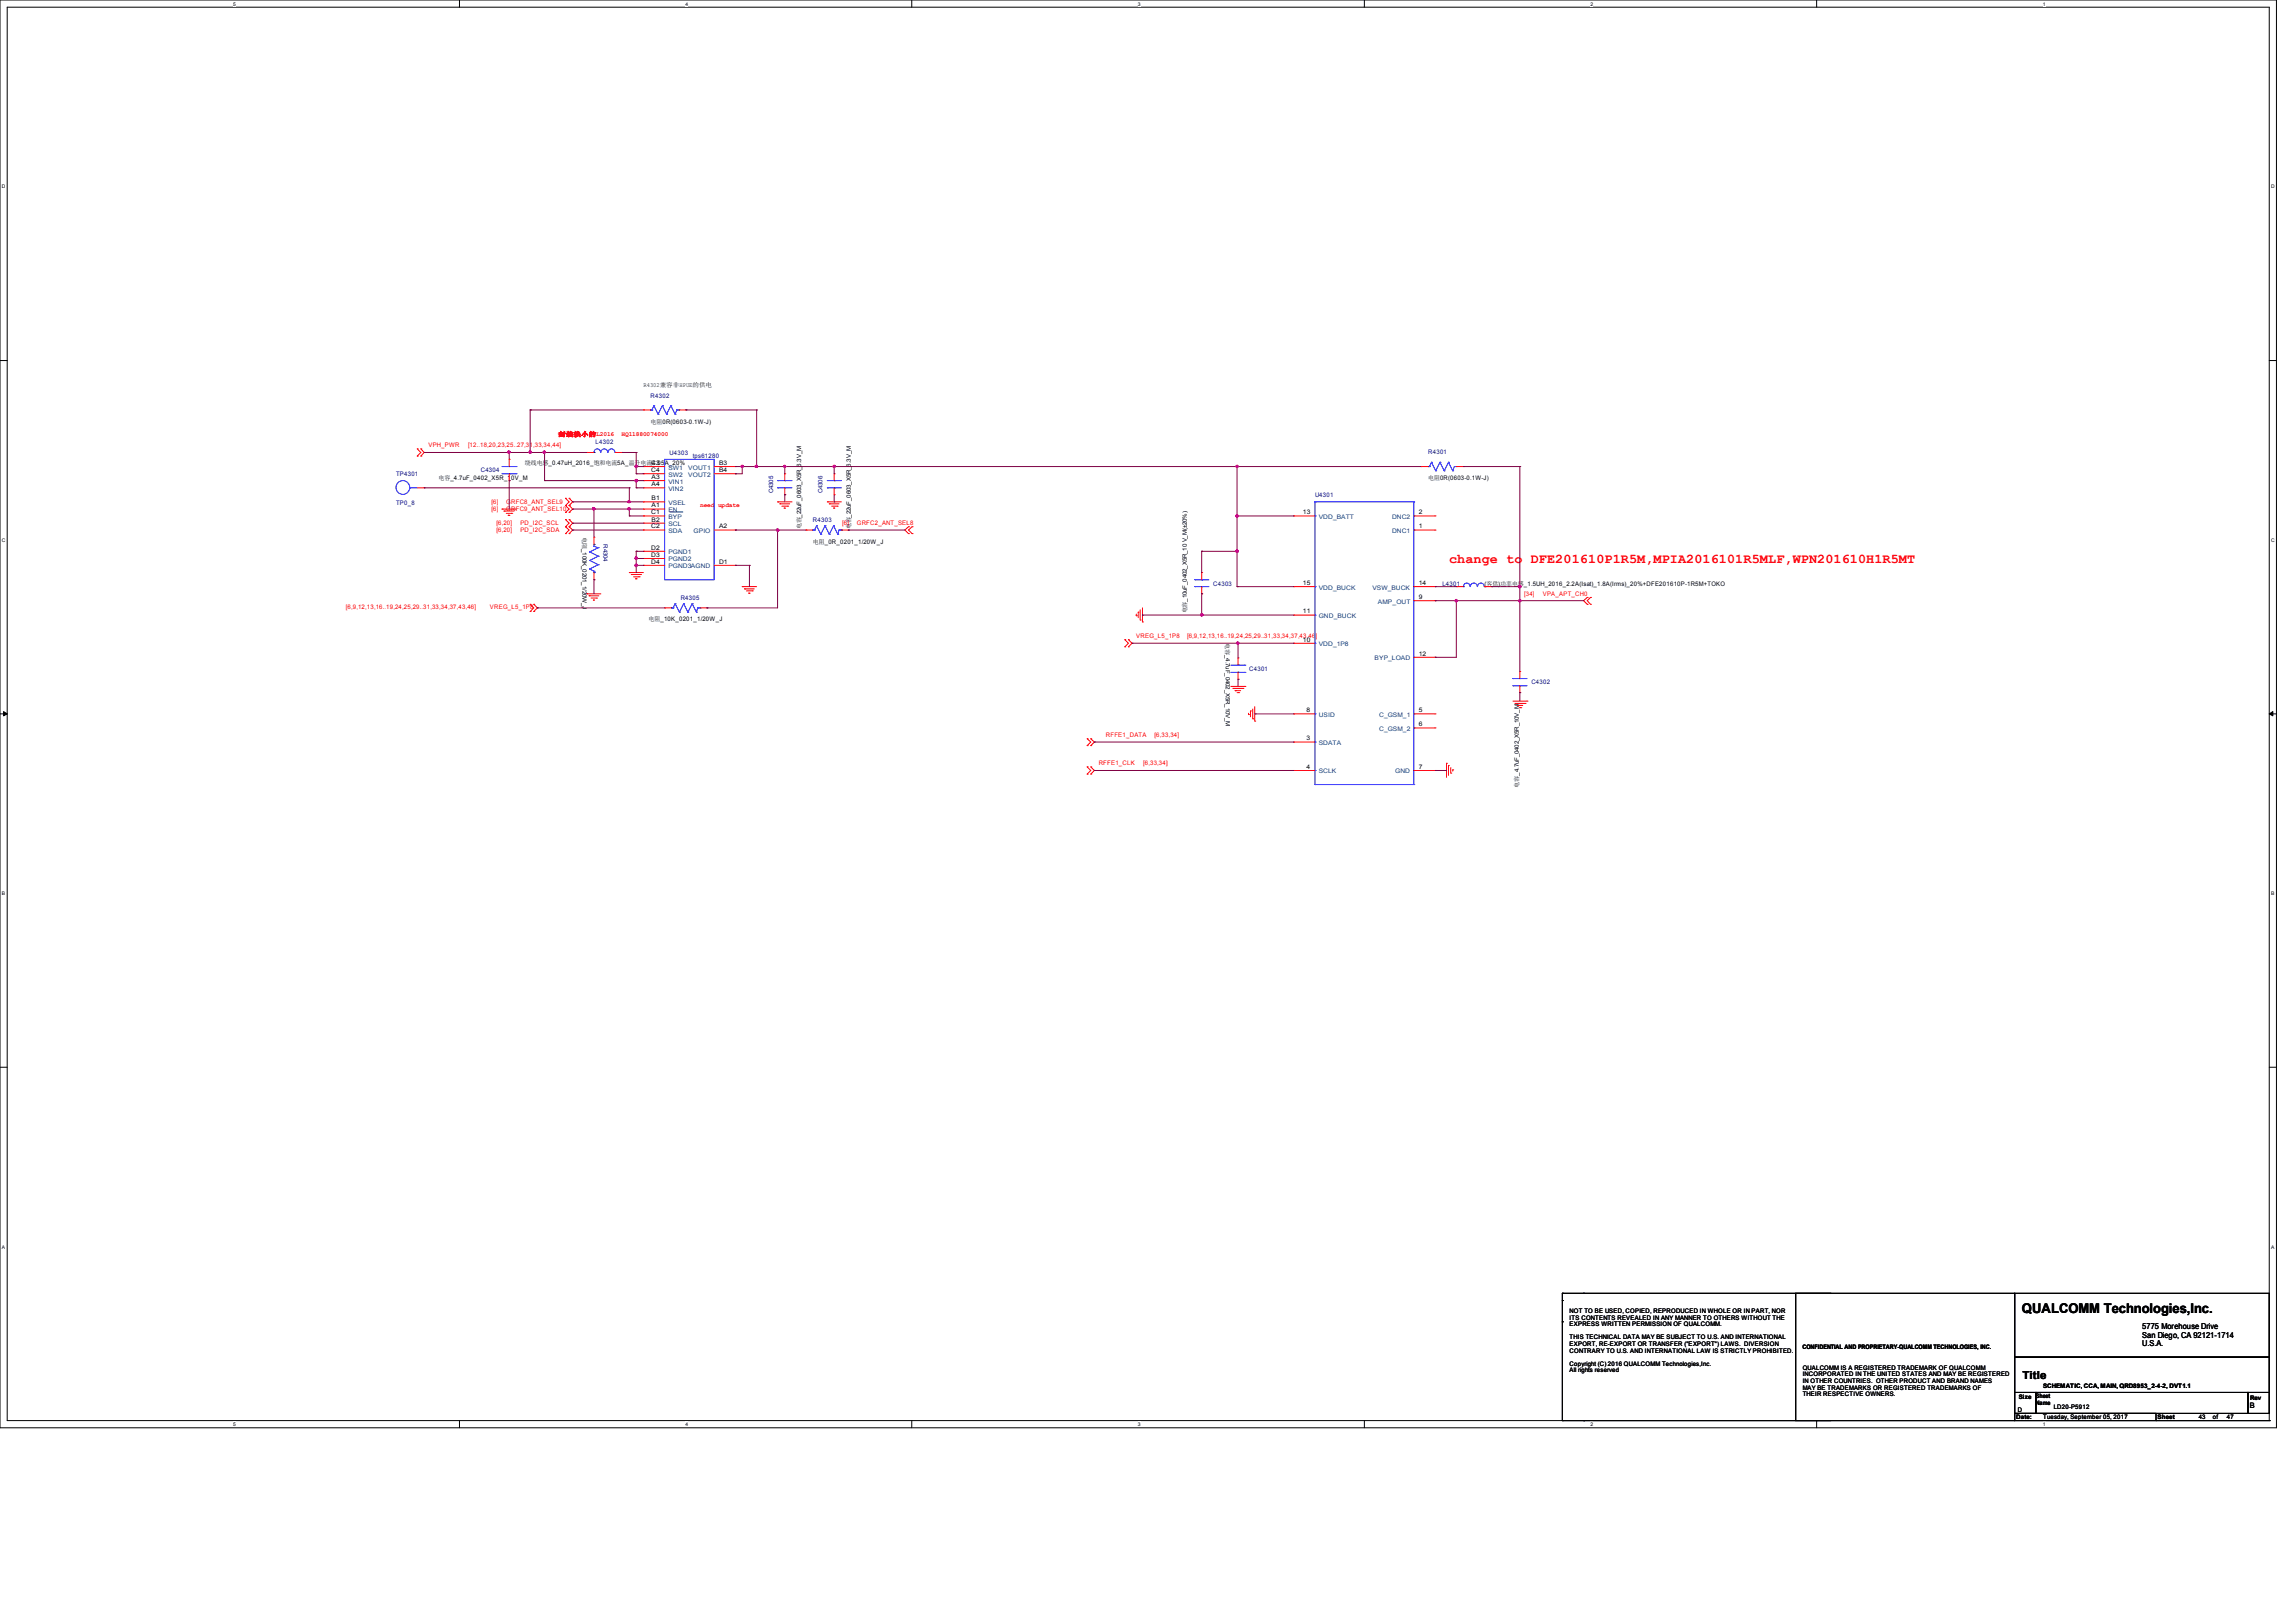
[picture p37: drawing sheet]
<svg xmlns="http://www.w3.org/2000/svg" width="297mm" height="210mm" viewBox="0 0 297 210" stroke-linecap="round" stroke-linejoin="round" font-family="sans-serif">
<defs><g id="words">
<text font-size="1.7" fill="#f00" x="187.4" y="72.8">change to DFE201610P1R5M,MPIA2016101R5MLF,WPN201610H1R5MT</text>
<text font-size="1.7" x="261.5" y="169.9">QUALCOMM Technologies,Inc.</text>
<text font-size="1.4" x="261.6" y="178.4">Title</text>
<g font-size="1.1">
<text x="277.1" y="172">5775 Morehouse Drive</text>
<text x="277.1" y="173.1">San Diego, CA 92121-1714</text>
<text x="277.1" y="174.2">U.S.A.</text>
</g>
<text font-size="1" x="291" y="182.2">B</text>
<g font-size=".8">
<text x="83.2" y="50.1">R4302兼容非HPUE的供电</text>
<text x="84.2" y="54.8">电阻0R(0603-0.1W-J)</text>
<text x="56.7" y="62.1">电容_4.7uF_0402_X5R_10V_M</text>
<text x="67.9" y="60.2">绕线电感_0.47uH_2016_饱和电流5A_温升电流C3</text>
<text x="84.3" y="61.1">C4</text>
<text x="84.3" y="62">A3</text>
<text x="84.3" y="62.9">A4</text>
<text x="84.3" y="64.7">B1</text>
<text x="84.3" y="65.7">A1</text>
<text x="84.4" y="60.2">4.05A_20%</text>
<text x="93" y="60.2">B3</text>
<text x="93" y="61.1">B4</text>
<text x="184.8" y="62.1">电阻0R(0603-0.1W-J)</text>
<text x="75.4" y="69.5" transform="rotate(90 75.4 69.5)">电阻_100K_0201_1/20W_J</text>
<text x="84.3" y="66.5">C1</text>
<text x="84.3" y="68.4">C2</text>
<text x="84.3" y="71.1">D2</text>
<text x="84.3" y="67.5">B2</text>
<text x="93" y="68.4">A2</text>
<text x="103.6" y="68.5" transform="rotate(-90 103.6 68.5)">电容_22uF_0603_X5R_6.3V_M</text>
<text x="105.2" y="70.4">电阻_0R_0201_1/20W_J</text>
<text x="110.1" y="68.5" transform="rotate(-90 110.1 68.5)">电容_22uF_0603_X5R_6.3V_M</text>
<text x="168.5" y="66.5">13</text>
<text x="183.5" y="68.4">1</text>
<text x="183.5" y="66.5">2</text>
<text x="84.3" y="72.1">D3</text>
<text x="84.3" y="72.9">D4</text>
<text x="93" y="72.9">D1</text>
<text x="168.5" y="75.7">15</text>
<text x="183.5" y="77.5">9</text>
<text x="183.5" y="75.7">14</text>
<text x="192" y="75.8">(客供)功率电感_1.5UH_2016_2.2A(Isat)_1.8A(Irms)_20%+DFE201610P-1R5M+TOKO</text>
<text x="83.9" y="80.3">电阻_10K_0201_1/20W_J</text>
<text x="153.5" y="79.4" transform="rotate(-90 153.5 79.4)">电容_10uF_0402_X5R_10 V_M(±20%)</text>
<text x="158.5" y="83.2" transform="rotate(90 158.5 83.2)">电容_4.7uF_0402_X5R_10V_M</text>
<text x="168.5" y="83">10</text>
<text x="168.5" y="79.4">11</text>
<text x="183.5" y="84.8">12</text>
<text x="169" y="95.8">3</text>
<text x="169" y="92.2">8</text>
<text x="183.5" y="92.2">5</text>
<text x="183.5" y="94">6</text>
<text x="169" y="99.5">4</text>
<text x="183.5" y="99.5">7</text>
<text x="196.5" y="101.9" transform="rotate(-90 196.5 101.9)">电容_4.7uF_0402_X5R_10V_M</text>
<text x="203" y="169.9">NOT TO BE USED, COPIED, REPRODUCED IN WHOLE OR IN PART, NOR</text>
<text x="203" y="170.8">ITS CONTENTS REVEALED IN ANY MANNER TO OTHERS WITHOUT THE</text>
<text x="203" y="171.6">EXPRESS WRITTEN PERMISSION OF QUALCOMM.</text>
<text x="203" y="173.3">THIS TECHNICAL DATA MAY BE SUBJECT TO U.S. AND INTERNATIONAL</text>
<text x="203" y="174.2">EXPORT, RE-EXPORT OR TRANSFER (&quot;EXPORT&quot;) LAWS. DIVERSION</text>
<text x="203" y="175">CONTRARY TO U.S. AND INTERNATIONAL LAW IS STRICTLY PROHIBITED.</text>
<text x="203" y="176.7">Copyright (C) 2016 QUALCOMM Technologies,Inc.</text>
<text x="203" y="177.5">All rights reserved</text>
<text x="233.1" y="174.5">CONFIDENTIAL AND PROPRIETARY-QUALCOMM TECHNOLOGIES, INC.</text>
<text x="233.2" y="177.3">QUALCOMM IS A REGISTERED TRADEMARK OF QUALCOMM</text>
<text x="233.2" y="178.1">INCORPORATED IN THE UNITED STATES AND MAY BE REGISTERED</text>
<text x="233.2" y="178.9">IN OTHER COUNTRIES. OTHER PRODUCT AND BRAND NAMES</text>
<text x="233.2" y="179.8">MAY BE TRADEMARKS OR REGISTERED TRADEMARKS OF</text>
<text x="264.3" y="179.5">SCHEMATIC, CCA, MAIN, QRD8953_2-4-2, DVT1.1</text>
<text x="233.2" y="180.6">THEIR RESPECTIVE OWNERS.</text>
<text x="260.8" y="183.6">Date:</text>
<text x="261" y="182.8">D</text>
<text x="261.1" y="181">Size Sheet</text>
<text x="263.3" y="181.8">Name</text>
<text x="264.3" y="183.6">Tuesday, September 05, 2017</text>
<text x="265.7" y="182.3">LD20-P5912</text>
<text x="279.1" y="183.6">Sheet</text>
<text x="284.4" y="183.6">43</text>
<text x="286.2" y="183.6">of</text>
<text x="288.1" y="183.6">47</text>
<text x="291.1" y="181.1">Rev</text>
</g>
<g font-size=".8" fill="#000080">
<text x="84.2" y="51.4">R4302</text>
<text x="77.1" y="57.5">L4302</text>
<text x="86.6" y="58.9">U4303</text>
<text x="89.6" y="59.3">tps61280</text>
<text x="184.8" y="58.8">R4301</text>
<text x="51.2" y="61.6">TP4301</text>
<text x="51.2" y="65.3">TP0_8</text>
<text x="62.2" y="61.1">C4304</text>
<text x="100" y="63.8" transform="rotate(-90 100 63.8)">C4305</text>
<text x="106.4" y="63.8" transform="rotate(-90 106.4 63.8)">C4306</text>
<text x="170.1" y="64.3">U4301</text>
<text x="78.1" y="70.4" transform="rotate(90 78.1 70.4)">R4304</text>
<text x="105.2" y="67.5">R4303</text>
<text x="88.1" y="77.6">R4305</text>
<text x="156.9" y="75.8">C4303</text>
<text x="186.6" y="75.8">L4301</text>
<text x="161.6" y="86.8">C4301</text>
<text x="198.1" y="88.6">C4302</text>
</g>
<g font-size=".8" fill="#f00">
<text x="55.4" y="57.8">VPH_PWR</text>
<text x="60.5" y="57.8">[12..18,20,23,25..27,31,33,34,44]</text>
<text x="72.3" y="56.5">封装换小的L2016</text>
<text x="80.4" y="56.5">HQ11880074000</text>
<text x="63.6" y="65.2">[6]</text>
<text x="65.5" y="65.2">G</text>
<text x="66.1" y="65.2">RFC8_ANT_SEL9</text>
<text x="90.5" y="65.6">need update</text>
<text x="63.6" y="66.1">[6]</text>
<text x="64.2" y="68.8">[6,20]</text>
<text x="64.2" y="67.9">[6,20]</text>
<text x="65.5" y="66.1">GRFC9_ANT_SEL10</text>
<text x="67.3" y="68.8">PD_I2C_SDA</text>
<text x="67.3" y="67.9">PD_I2C_SCL</text>
<text x="108.9" y="67.9">[6]</text>
<text x="110.8" y="67.9">GRFC2_ANT_SEL8</text>
<text x="197.2" y="77.1">[34]</text>
<text x="199.6" y="77.1">VPA_APT_CH0</text>
<text x="44.7" y="78.8">[6,9,12,13,16..19,24,25,29..31,33,34,37,43,46]</text>
<text x="63.4" y="78.8">VREG_L5_1P8</text>
<text x="147" y="82.5">VREG_L5_1P8</text>
<text x="153.6" y="82.5">[6,9,12,13,16..19,24,25,29..31,33,34,37,43,46]</text>
<text x="143.1" y="95.3">RFFE1_DATA</text>
<text x="149.4" y="95.3">[6,33,34]</text>
<text x="142.1" y="99">RFFE1_CLK</text>
<text x="147.9" y="99">[6,33,34]</text>
</g>
<g font-size=".8" fill="#004080">
<text x="86.5" y="60.7">SW1</text>
<text x="86.5" y="61.7">SW2</text>
<text x="86.5" y="62.6">VIN1</text>
<text x="86.5" y="63.5">VIN2</text>
<text x="86.5" y="65.3">VSEL</text>
<text x="89" y="60.7">VOUT1</text>
<text x="89" y="61.7">VOUT2</text>
<text x="86.5" y="66.3">EN</text>
<text x="86.5" y="67.1">BYP</text>
<text x="86.5" y="68.1">SCL</text>
<text x="86.5" y="69">SDA</text>
<text x="86.5" y="71.7">PGND1</text>
<text x="89.7" y="69">GPIO</text>
<text x="170.6" y="67.1">VDD_BATT</text>
<text x="180.1" y="69">DNC1</text>
<text x="180.1" y="67.1">DNC2</text>
<text x="86.5" y="72.6">PGND2</text>
<text x="86.5" y="73.5">PGND3AGND</text>
<text x="170.6" y="76.3">VDD_BUCK</text>
<text x="177.5" y="76.3">VSW_BUCK</text>
<text x="170.6" y="83.6">VDD_1P8</text>
<text x="170.6" y="80">GND_BUCK</text>
<text x="178.2" y="78.1">AMP_OUT</text>
<text x="177.8" y="85.4">BYP_LOAD</text>
<text x="170.6" y="92.8">USID</text>
<text x="178.4" y="92.8">C_GSM_1</text>
<text x="178.4" y="94.6">C_GSM_2</text>
<text x="170.6" y="96.4">SDATA</text>
<text x="170.6" y="100.1">SCLK</text>
<text x="180.5" y="100.1">GND</text>
</g>
<g font-size=".6">
<text x="30.2" y=".7">5</text>
<text x="88.7" y=".7">4</text>
<text x="147.2" y=".7">3</text>
<text x="205.7" y=".7">2</text>
<text x="264.2" y=".7">1</text>
<text x=".3" y="24.4">D</text>
<text x="293.8" y="24.4">D</text>
<text x=".3" y="70.1">C</text>
<text x="293.8" y="70.1">C</text>
<text x=".3" y="115.8">B</text>
<text x="293.8" y="115.8">B</text>
<text x=".3" y="161.5">A</text>
<text x="293.8" y="161.5">A</text>
<text x="30.2" y="184.5">5</text>
<text x="88.7" y="184.5">4</text>
<text x="147.2" y="184.5">3</text>
<text x="205.7" y="184.5">2</text>
<text x="264.2" y="184.5">1</text>
</g>
</g></defs>
<path d="M0 0h294.5v184.7h-294.5zM.9 .9h292.6v182.9h-292.6z" fill="none" stroke="#000" stroke-width=".13"/>
<g fill="#fff">
<path d="M30.2 .1h.3v.7h-.3z"/>
<path d="M30.2 183.9h.3v.8h-.3z"/>
</g>
<path d="M59.4 0v.9M59.4 183.8v.9" fill="none" stroke="#000" stroke-width=".13"/>
<g fill="#fff">
<path d="M88.7 .1h.3v.7h-.3z"/>
<path d="M88.7 183.9h.3v.8h-.3z"/>
</g>
<path d="M117.9 0v.9M117.9 183.8v.9" fill="none" stroke="#000" stroke-width=".13"/>
<g fill="#fff">
<path d="M147.2 .1h.3v.7h-.3z"/>
<path d="M147.2 183.9h.3v.8h-.3z"/>
</g>
<path d="M176.5 0v.9M176.5 183.8v.9" fill="none" stroke="#000" stroke-width=".13"/>
<g fill="#fff">
<path d="M205.7 .1h.4v.7h-.4z"/>
<path d="M205.7 183.9h.4v.8h-.4z"/>
</g>
<path d="M235 0v.9M235 183.8v.9" fill="none" stroke="#000" stroke-width=".13"/>
<g fill="#fff">
<path d="M264.2 .1h.4v.7h-.4z"/>
<path d="M264.2 183.9h.4v.8h-.4z"/>
<path d="M.3 23.8h.4v.7h-.4z"/>
<path d="M293.8 23.8h.5v.7h-.5z"/>
<path d="M.3 69.5h.4v.7h-.4z"/>
<path d="M293.8 69.5h.5v.7h-.5z"/>
</g>
<path d="M0 46.7h.9M293.5 46.7h1" fill="none" stroke="#000" stroke-width=".13"/>
<g fill="#fff">
<path d="M.3 115.2h.4v.8h-.4z"/>
<path d="M293.8 115.2h.4v.8h-.4z"/>
</g>
<path d="M0 92.4h.9M293.5 92.4h1" fill="none" stroke="#000" stroke-width=".13"/>
<path d="M.5 92.1l.4 .3-.4 .2zM293.5 92.4l.5-.3v.5z" fill="#000" stroke="#000" stroke-width=".13"/>
<g fill="#fff">
<path d="M.3 161h.3v.7h-.3z"/>
<path d="M293.8 161h.4v.7h-.4z"/>
</g>
<g fill="none" stroke="#000" stroke-width=".13">
<path d="M0 138.1h.9M293.5 138.1h1M202.1 167.3h34.8M202.1 171h.1M202.1 167.3h.1M202.1 168.3h.1M202.1 167.3v16.5M204.9 167.3h.1M232.3 167.3h28.3v16.5h-28.3zM260.6 167.3h32.9v8.3h-32.9zM260.6 175.6h32.9v4.6h-32.9zM202.1 183.8h.1"/>
<path d="M202.1 183.8h34.8M204.9 183.8h.1M260.6 180.2h2.8v2.7h-2.8zM260.6 182.9h18.3v.9h-18.3zM263.4 180.2h27.4v2.7h-27.4zM278.9 183.8h14.6M290.8 180.2h2.7v2.7h-2.7zM293.5 183.8h.1"/>
</g>
<g fill="none" stroke="#f00" stroke-width=".13">
<path d="M54 58.1l.4 .4-.4 .5M54 58.1h.1M54 59h.1M54.4 58.1l.5 .4-.5 .5M54.4 59h.1M54.4 58.1h.1M65.9 59.4h.1M65.9 59.4v1M75.9 58.5h.9M75.9 58.5h.1M79.6 58.5h.9M80.5 58.5h.1"/>
<path d="M83.2 53h1M83.2 53h.1M87.8 53h.9M88.7 53h.1M54 63.1h.9M54.9 63.1h.1M64.9 65.9h1.9M64.9 65.9h.1M65.2 66.1h1.3M65.2 66.1h.1M65.5 66.4h.7M65.7 66.7h.3"/>
<path d="M65.7 66.7h.1M65.9 62.2h.1M65.9 61.3v.9M66.2 66.4h.1M68.6 78.2h.1M68.6 79.1h.1M68.6 78.2l.4 .5-.4 .4M69 78.2l.5 .5-.5 .4M69 79.1h.1M69 78.2h.1M73.2 68.2l.4 .4-.4 .4M73.2 67.2l.4 .5-.4 .5"/>
<path d="M73.2 65.4l.4 .5-.4 .4M73.2 64.5l.4 .4-.4 .5M73.2 68.2h.1M73.2 69h.1M73.2 67.2h.1M73.2 65.4h.1M73.2 66.3h.1M73.2 64.5h.1M73.6 69h.1M73.6 68.2h.1M73.6 67.2h.1M73.6 66.3h.1"/>
<path d="M73.6 65.4h.1M73.6 64.5h.1M73.6 68.2l.5 .4-.5 .4M73.6 67.2l.5 .5-.5 .5M73.6 65.4l.5 .5-.5 .4M73.6 64.5l.5 .4-.5 .5M75.9 76.8h.1M75.9 76.8h1.8M76.2 77.1h1.3M76.2 77.1h.1M76.5 77.4h.7M76.8 77.6h.1"/>
<path d="M76.8 75h.1M76.8 69.5h.1M76.8 69.5v.9M76.8 74.1v.9M77.2 77.4h.1M81.4 74.1h.1M81.4 74.1h1.8M81.7 74.3h.1M81.7 74.3h1.3M82 74.6h.7M82.2 74.9h.1M82.2 74.9h.2"/>
<path d="M82.7 74.6h.1M83.2 60.4h.1M83.2 61.3h.1M83.2 62.2h.1M83.2 63.1h.1M83.2 64.9h.1M83.2 65.9h.1M83.2 66.8h.1M83.2 67.7h.1M83.2 68.6h.1M83.2 71.3h.1M83.2 72.3h.1"/>
<path d="M83.2 73.2h.1M83.2 65.9h2.8M83.2 64.9h2.8M83.2 63.1h2.8M83.2 68.6h2.8M83.2 66.8h2.8M83.2 60.4h2.8M83.2 61.3h2.8M83.2 62.2h2.8M83.2 67.7h2.8M83.2 71.3h2.8M83.2 72.3h2.8"/>
<path d="M83.2 73.2h2.8M86 78.7h.9M86 78.7h.1M90.6 78.7h.8M91.4 78.7h.1M92.4 68.6h2.7M92.4 60.4h2.7M92.4 61.3h2.7M92.4 73.2h2.7M95.1 60.4h.1M95.1 61.3h.1M95.1 68.6h.1"/>
<path d="M95.1 73.2h.1M96 75.9h1.9M96 75.9h.1M96.3 76.2h.1M96.3 76.2h1.3M96.6 76.5h.7M96.9 76.8h.1M97.3 76.5h.1M100.6 64.9h1.8M100.6 64.9h.1M100.9 65.2h.1M100.9 65.2h1.3"/>
<path d="M101.1 65.5h.8M101.4 65.7h.1M101.4 65.7h.2M101.5 61.3h.1M101.5 64h.1M101.5 61.3v.9M101.5 63.1v.9M101.9 65.5h.1M104.3 68.6h.9M104.3 68.6h.1M107 64.9h.1M107 64.9h1.8"/>
<path d="M107.3 65.2h.1M107.3 65.2h1.2M107.6 65.5h.7M107.8 65.7h.1M107.8 65.7h.2M107.9 61.3h.1M107.9 64h.1M107.9 61.3v.9M107.9 63.1v.9M108.3 65.5h.1M108.8 68.6h.9M109.7 68.6h.1"/>
<path d="M117.5 68.2l-.4 .4 .4 .4M117.5 69h.1M117.5 68.2h.1M118 68.2l-.5 .4 .5 .4M118 68.2h.1M118 69h.1M147 79.7h.1M147 79.5v.2M147.2 79.2h.1M147.2 79.2v.7M147.5 78.9v1.3M147.8 78.7v1.8"/>
<path d="M155.4 74.1h.1M155.4 76.8h.1M155.4 74.1v.9M155.4 75.9v.9M167.3 79.6h.1M167.3 66.8h.1M167.3 75.9h.1M167.3 75.9h2.8M167.3 66.8h2.8M167.3 79.6h2.8M182.9 75.9h2.7M182.9 68.6h2.7"/>
<path d="M182.9 66.8h2.7M182.9 77.7h2.7M183.8 60.4h.1M183.8 60.4h.9M185.6 68.6h.1M185.6 66.8h.1M185.6 77.7h.1M185.6 75.9h.1M188.4 75.9h.1M188.4 60.4h.9M188.4 75.9h.9M189.3 60.4h.1"/>
<path d="M192 75.9h1M193 75.9h.1M205.3 77.3l-.4 .4 .4 .5M205.3 77.3h.1M205.3 78.2h.1M205.7 77.3l-.4 .4 .4 .5M205.7 78.2h.1M205.7 77.3h.1M140.6 95.6h.1M140.6 96.5h.1M140.6 99.2h.1M140.6 95.6l.5 .4-.5 .5"/>
<path d="M140.6 99.2l.5 .5-.5 .5M141.1 96.5h.1M141.1 95.6h.1M141.1 99.2h.1M141.1 95.6l.5 .4-.5 .5M141.1 99.2l.5 .5-.5 .5M145.5 82.8l.5 .4-.5 .5M145.5 82.8h.1M145.5 83.7h.1M146 83.7h.1M146 82.8h.1M146 82.8l.4 .4-.4 .5"/>
<path d="M147.5 80.2h.1M147.8 80.5h.1M159.2 88.8h1.8M159.5 89.1h1.3M159.8 89.4h.7M159.8 89.4h.1M160 89.6h.2M160.1 87.9h.1M160.1 85.1h.1M160.1 85.1v1M160.1 87v.9M160.2 89.6h.1"/>
<path d="M160.8 89.1h.1M161 88.8h.1M161.5 92.5h.1M161.5 92.3v.2M161.8 92h.1M161.8 92v.8M162.1 93h.1M162.1 91.7v1.3M162.3 93.3h.1M162.3 91.4v1.9M167.3 96h.1M167.3 99.7h.1"/>
<path d="M167.3 92.4h.1M167.3 83.2h.1M167.3 96h2.8M167.3 99.7h2.8M167.3 92.4h2.8M167.3 83.2h2.8M182.9 99.7h2.7M182.9 92.4h2.7M182.9 94.2h2.7M182.9 85h2.7M185.6 92.4h.1M185.6 94.2h.1"/>
<path d="M185.6 99.7h.1M185.6 85h.1M187.1 98.8h.1M187.1 98.8v1.8M187.4 99.1h.1M187.4 99.1v1.2M187.7 99.3v.7M187.9 99.6h.1M187.9 99.6v.2M195.7 90.7h1.8M196 91h1.3M196.3 91.3h.7"/>
<path d="M196.3 91.3h.1M196.5 91.6h.2M196.6 86.9h.1M196.6 89.6h.1M196.6 86.9v.9M196.6 88.7v.9M196.7 91.6h.1M197.3 91h.1M197.5 90.7h.1M140.6 100.2h.1M141.1 100.2h.1M187.7 100h.1"/>
</g>
<g fill="none" stroke="#00f" stroke-width=".13">
<path d="M76.8 58.5h.1M77.7 58.5a.43 .43 0 0 0-.4-.4 .43 .43 0 0 0-.5 .4M78.6 58.5a.44 .44 0 0 0-.4-.4 .44 .44 0 0 0-.5 .4M79.5 58.5a.44 .44 0 0 0-.4-.4 .44 .44 0 0 0-.4 .4M79.6 58.5h.1M84.2 53h.1M84.3 53h.1M84.6 52.5l.5 1.1M84.6 52.5h.1M84.6 52.5l-.3 .5M85.1 53.6h.1M85.7 52.5l.5 1.1"/>
<path d="M85.7 52.5h.1M85.7 52.5l-.6 1.1M86 59.4h6.4v15.6h-6.4zM86.2 53.6h.1M86.8 52.5l.5 1.1M86.8 52.5h.1M86.8 52.5l-.6 1.1M87.3 53.6h.1M87.5 53h.1M87.5 53l-.2 .6M87.5 53h.3M87.8 53h.1"/>
<path d="M185.2 59.8l.5 1.1M185.2 59.8h.1M185.2 59.8l-.3 .6M186.3 59.8l.5 1.1M186.3 59.8h.1M186.3 59.8l-.6 1.1M187.4 59.8l.5 1.1M187.4 59.8h.1M187.4 59.8l-.6 1.1M53 63.1h1M53 63.1h.1M64.9 60.4h1.9"/>
<path d="M64.9 61.3h1.9M65.9 60.4h.1M65.9 61.3h.1M66.8 60.4h.1M66.8 61.3h.1M76.3 71.4h.1M76.3 72.5h.1M76.3 73.6h.1M76.3 71.4l1.1 .6M76.3 72.5l1.1 .6M76.3 73.6l.5 .3M76.8 70.4h.1"/>
<path d="M76.8 74.1h.1M76.8 70.7h.1M76.8 73.9h.1M76.8 70.4v.3M76.8 73.9v.2M76.8 70.7l.6 .2M77.4 70.9h.1M77.4 72h.1M77.4 73.1h.1M77.4 70.9l-1.1 .5M77.4 72l-1.1 .5M77.4 73.1l-1.1 .5"/>
<path d="M86.9 78.7h.1M86.9 78.7h.2M87.1 78.7h.1M87.3 78.1l.6 1.1M87.3 78.1h.1M87.3 78.1l-.2 .6M87.9 79.2h.1M88.4 78.1l.6 1.1M88.4 78.1h.1M88.4 78.1l-.5 1.1M89 79.2h.1M89.5 78.1h.1"/>
<path d="M89.5 78.1l-.5 1.1M89.5 78.1l.6 1.1M90.1 79.2h.1M90.3 78.7h.3M90.3 78.7h.1M90.3 78.7l-.2 .5M90.6 78.7h.1M100.6 63.1h1.8M100.6 62.2h1.8M100.6 62.2h.1M100.6 63.1h.1M101.5 62.2h.1"/>
<path d="M101.5 63.1h.1M105.2 68.6h.1M105.2 68.6h.2M105.4 68.6h.1M105.6 68l.6 1.1M105.6 68h.1M105.6 68l-.2 .6M106.2 69.1h.1M106.7 68l.6 1.1M106.7 68h.1M106.7 68l-.5 1.1M107 62.2h.1"/>
<path d="M107 63.1h.1M107 63.1h1.8M107 62.2h1.8M107.3 69.1h.1M107.8 68l.6 1.1M107.8 68h.1M107.8 68l-.5 1.1M107.9 62.2h.1M107.9 63.1h.1M108.4 69.1h.1M108.5 68.6h.3M108.5 68.6h.1"/>
<path d="M108.5 68.6l-.1 .5M108.8 68.6h.1M154.6 75h.1M154.6 75.9h.1M154.6 75h1.8M154.6 75.9h1.8M155.4 75h.1M155.4 75.9h.1M170.1 64.9h12.8M170.1 79.6h.1M170.1 75.9h.1M170.1 66.8h.1"/>
<path d="M170.1 64.9h.1M170.1 64.9v36.6M182.9 77.7h.1M182.9 75.9h.1M182.9 68.6h.1M182.9 66.8h.1M182.9 64.9h.1M182.9 64.9v36.6M184.7 60.4h.2M184.7 60.4h.1M184.9 60.4h.1M185.7 60.9h.1"/>
<path d="M186.8 60.9h.1M187.9 60.9h.1M188.1 60.4h.1M188.1 60.4l-.2 .5M188.1 60.4h.3M188.4 60.4h.1M189.3 75.9h.1M190.2 75.9a.43 .43 0 0 0-.5-.5 .43 .43 0 0 0-.4 .5M191.1 75.9a.44 .44 0 0 0-.5-.5 .44 .44 0 0 0-.4 .5M192 75.9a.43 .43 0 0 0-.4-.5 .43 .43 0 0 0-.5 .5M192 75.9h.1M159.2 87h1.8"/>
<path d="M159.2 86.1h1.8M160.1 87h.1M160.1 86.1h.1M161 87h.1M161 86.1h.1M170.1 99.7h.1M170.1 96h.1M170.1 92.4h.1M170.1 83.2h.1M182.9 99.7h.1M182.9 94.2h.1M182.9 92.4h.1"/>
<path d="M182.9 85h.1M195.7 87.8h1.8M195.7 88.7h1.8M195.7 87.8h.1M195.7 88.7h.1M196.6 87.8h.1M196.6 88.7h.1M170.1 101.5h.1M170.1 101.5h12.8M182.9 101.5h.1"/>
<circle cx="52.1" cy="63.1" r=".89"/>
</g>
<path d="M86.6 66.2h1.8" fill="none" stroke="#004080" stroke-width=".13"/>
<g fill="none" stroke="#800040" stroke-width=".13">
<path d="M54.9 58.5h.1M54.9 58.5h21M65.9 58.5h.1M65.9 58.5v.9M68.6 53h.1M68.6 53v5.5M68.6 53h14.6M70.4 58.5h.1M70.4 58.5v3.7M80.5 58.5h.1M80.5 58.5h1.8M82.3 58.5h.1"/>
<path d="M82.3 58.5v2.8M88.7 53h.1M88.7 53h9.2M97.9 53h.1M97.9 53v7.4M54.9 63.1h.1M54.9 63.1h26.5M65.9 62.2h.1M65.9 62.2v3.7M69.5 78.7h.1M69.5 78.7h16.5M70.4 62.2h.1"/>
<path d="M70.4 62.2h12.8M74.1 65.9h9.1M74.1 64.9h9.1M74.1 68.6h9.1M74.1 67.7h9.1M74.1 68.6h.1M74.1 67.7h.1M74.1 65.9h.1M74.1 64.9h.1M76.8 65.9h.1M76.8 75h.1M76.8 65.9v3.6"/>
<path d="M76.8 75v1.8M81.4 65.9h.1M81.4 66.8h.1M81.4 63.1h.1M81.4 64.9h.1M81.4 63.1v1.8M81.4 65.9v.9M81.4 66.8h1.8M82.3 60.4h.9M82.3 71.3h.9M82.3 61.3h.9M82.3 63.1h.9"/>
<path d="M82.3 73.2h.9M82.3 72.3h.9M82.3 62.2h.1M82.3 63.1h.1M82.3 60.4h.1M82.3 61.3h.1M82.3 71.3h.1M82.3 73.2h.1M82.3 72.3h.1M82.3 62.2v.9M82.3 71.3v2.8M91.4 78.7h.1"/>
<path d="M95.1 60.4h.1M95.1 61.3h.1M95.1 68.6h.1M95.1 73.2h.1M95.1 73.2h1.8M95.1 68.6h9.2M95.1 60.4h88.7M96 60.4h.1M96 60.4v.9h-.9M96.9 73.2h.1M96.9 73.2v2.7M97.9 60.4h.1"/>
<path d="M100.6 68.6h.1M100.6 68.6v10.1h-9.2M101.5 60.4h.1M101.5 64h.1M101.5 60.4v.9M101.5 64v.9M107.9 60.4h.1M107.9 64.9h.1M107.9 60.4v.9M107.9 64v.9M109.7 68.6h.1M109.7 68.6h7.4"/>
<path d="M147.8 79.6h.1M147.8 79.6h19.5M155.4 71.3h4.6M155.4 76.8h.1M155.4 79.6h.1M155.4 71.3h.1M155.4 71.3v2.8M155.4 76.8v2.8M160 60.4h.1M160 71.3h.1M160 66.8h.1M160 75.9h.1"/>
<path d="M160 60.4v15.5M160 66.8h7.3M160 75.9h7.3M185.6 77.7h19.3M185.6 75.9h2.8M185.6 77.7h.1M185.6 75.9h.1M188.4 77.7h.1M188.4 77.7v7.3h-2.8M189.3 60.4h7.3M189.3 60.4h.1M193 75.9h.1"/>
<path d="M193 75.9h3.6M196.6 77.7h.1M196.6 60.4h.1M196.6 75.9h.1M196.6 60.4v26.5M141.6 99.7h25.7M141.6 96h25.7M141.6 99.7h.1M141.6 96h.1M146.4 83.2h.1M146.4 83.2h20.9M160.1 83.2h.1"/>
<path d="M160.1 87.9h.1M160.1 83.2v1.9M160.1 87.9v.9M162.3 92.4h5M162.3 92.4h.1M185.6 99.7h1.5M185.6 99.7h.1M185.6 85h.1M196.6 89.6h.1M196.6 89.6v1.1"/>
</g>
<g fill="#f0f" stroke="#f0f" stroke-width=".13">
<path d="M160 83.1h.2v.2h-.2z" fill-rule="evenodd"/>
<path d="M82.2 60.2h.2v.3h-.2z" fill-rule="evenodd"/>
<path d="M95.9 60.2h.2v.3h-.2z" fill-rule="evenodd"/>
<path d="M97.7 60.2h.3v.3h-.3z" fill-rule="evenodd"/>
<path d="M81.2 64.8h.3v.2h-.3z" fill-rule="evenodd"/>
<path d="M107.8 60.2h.2v.3h-.2z" fill-rule="evenodd"/>
<path d="M159.9 60.2h.2v.3h-.2z" fill-rule="evenodd"/>
<path d="M160 83.1h.2v.2h-.2z" fill-rule="evenodd"/>
<path d="M82.2 60.2h.2v.3h-.2z" fill-rule="evenodd"/>
<path d="M95.9 60.2h.2v.3h-.2z" fill-rule="evenodd"/>
<path d="M97.7 60.2h.3v.3h-.3z" fill-rule="evenodd"/>
<path d="M81.2 64.8h.3v.2h-.3z" fill-rule="evenodd"/>
<path d="M107.8 60.2h.2v.3h-.2z" fill-rule="evenodd"/>
<path d="M159.9 60.2h.2v.3h-.2z" fill-rule="evenodd"/>
<circle cx="155.4" cy="79.5" r=".17"/>
<circle cx="196.6" cy="77.7" r=".17"/>
<circle cx="188.4" cy="77.7" r=".16"/>
<circle cx="160" cy="71.3" r=".17"/>
<circle cx="160" cy="66.8" r=".17"/>
<circle cx="101.5" cy="60.3" r=".15"/>
<circle cx="196.6" cy="75.9" r=".17"/>
<circle cx="82.3" cy="62.2" r=".17"/>
<circle cx="65.8" cy="58.5" r=".17"/>
<circle cx="68.6" cy="58.5" r=".17"/>
<circle cx="100.6" cy="68.6" r=".17"/>
<circle cx="76.8" cy="65.8" r=".17"/>
<circle cx="82.3" cy="72.2" r=".17"/>
<circle cx="82.3" cy="73.2" r=".17"/>
<circle cx="81.4" cy="65.8" r=".17"/>
<circle cx="70.4" cy="58.5" r=".17"/>
</g>
<use href="#words"/>
</svg>
